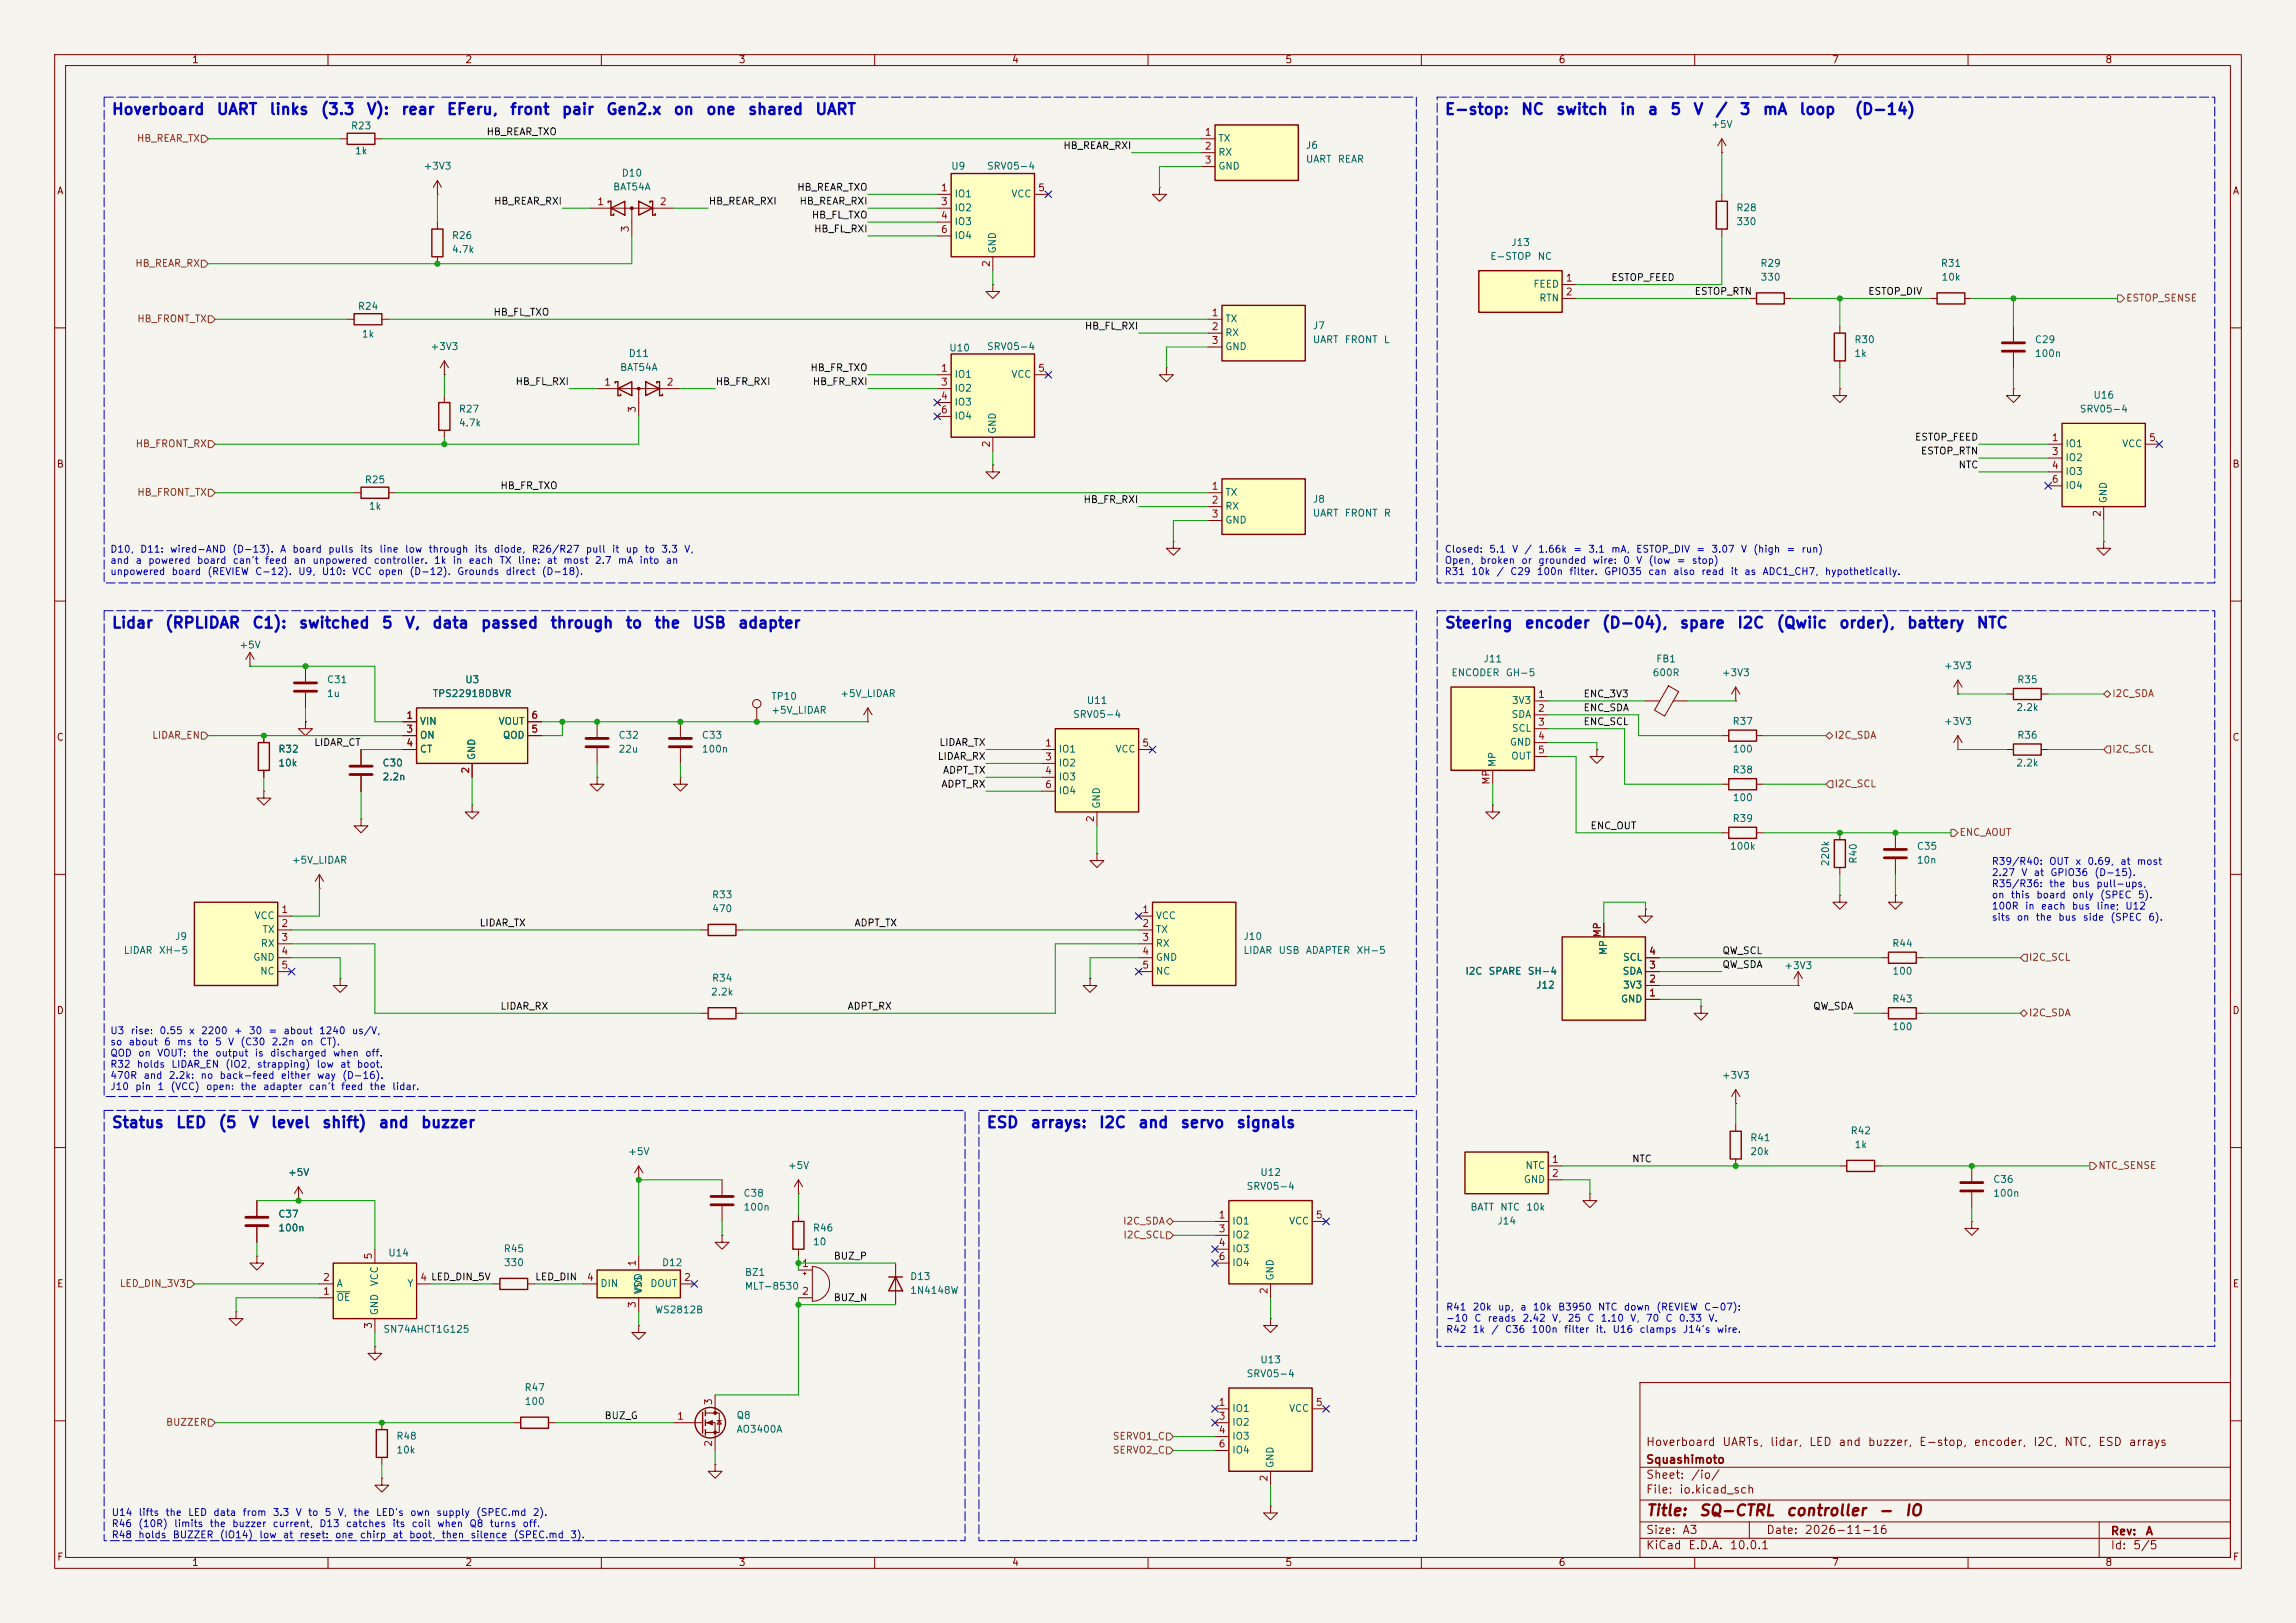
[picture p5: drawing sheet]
<svg xmlns="http://www.w3.org/2000/svg" width="420mm" height="297mm" viewBox="0 0 420 297" stroke-linecap="round" stroke-linejoin="round" font-family="sans-serif">
<defs><g id="words">
<g font-size="2" fill="#0000c2">
<text x="20.3" y="21.5">Hoverboard</text>
<text x="39.5" y="21.5">UART</text>
<text x="49.2" y="21.5">links</text>
<text x="58.5" y="21.5">(3.3</text>
<text x="66.9" y="21.5">V):</text>
<text x="73.3" y="21.5">rear</text>
<text x="81.6" y="21.5">EFeru,</text>
<text x="93.2" y="21.5">front</text>
<text x="102.6" y="21.5">pair</text>
<text x="110.8" y="21.5">Gen2.x</text>
<text x="123.1" y="21.5">on</text>
<text x="129" y="21.5">one</text>
<text x="136.7" y="21.5">shared</text>
<text x="149" y="21.5">UART</text>
<text x="264.2" y="21.5">E-stop:</text>
<text x="278.1" y="21.5">NC</text>
<text x="284.5" y="21.5">switch</text>
<text x="296.2" y="21.5">in</text>
<text x="301.3" y="21.5">a</text>
<text x="305.4" y="21.5">5</text>
<text x="309.6" y="21.5">V</text>
<text x="313.7" y="21.5">/</text>
<text x="318.1" y="21.5">3</text>
<text x="322.3" y="21.5">mA</text>
<text x="329" y="21.5">loop</text>
<text x="339.1" y="21.5">(D-14)</text>
<text x="20.3" y="115.5">Lidar</text>
<text x="30.1" y="115.5">(RPLIDAR</text>
<text x="46" y="115.5">C1):</text>
<text x="54.5" y="115.5">switched</text>
<text x="69.7" y="115.5">5</text>
<text x="73.9" y="115.5">V,</text>
<text x="78.9" y="115.5">data</text>
<text x="87.8" y="115.5">passed</text>
<text x="100.5" y="115.5">through</text>
<text x="114.3" y="115.5">to</text>
<text x="119.6" y="115.5">the</text>
<text x="126.5" y="115.5">USB</text>
<text x="134.9" y="115.5">adapter</text>
<text x="264.2" y="115.5">Steering</text>
<text x="278.8" y="115.5">encoder</text>
<text x="292.9" y="115.5">(D-04),</text>
<text x="307.1" y="115.5">spare</text>
<text x="317.6" y="115.5">I2C</text>
<text x="324.8" y="115.5">(Qwiic</text>
<text x="336.3" y="115.5">order),</text>
<text x="348.7" y="115.5">battery</text>
<text x="361.4" y="115.5">NTC</text>
<text x="20.3" y="206.9">Status</text>
<text x="32.1" y="206.9">LED</text>
<text x="39.8" y="206.9">(5</text>
<text x="45.4" y="206.9">V</text>
<text x="49.4" y="206.9">level</text>
<text x="58.8" y="206.9">shift)</text>
<text x="69.1" y="206.9">and</text>
<text x="76.9" y="206.9">buzzer</text>
<text x="180.3" y="206.9">ESD</text>
<text x="188.4" y="206.9">arrays:</text>
<text x="200.9" y="206.9">I2C</text>
<text x="208.1" y="206.9">and</text>
<text x="215.8" y="206.9">servo</text>
<text x="226.1" y="206.9">signals</text>
</g>
<g font-size="2" fill="#840000">
<text x="301" y="277.9">Title:</text>
<text x="310.6" y="277.9">SQ-CTRL</text>
<text x="326.6" y="277.9">controller</text>
<text x="343.5" y="277.9">-</text>
<text x="348.3" y="277.9">IO</text>
</g>
<g font-size="1.5" fill="#840000">
<text x="301" y="268.2">Squashimoto</text>
<text x="301" y="265">Hoverboard</text>
<text x="314.9" y="265">UARTs,</text>
<text x="323.7" y="265">lidar,</text>
<text x="330.8" y="265">LED</text>
<text x="336.2" y="265">and</text>
<text x="341.6" y="265">buzzer,</text>
<text x="350.9" y="265">E-stop,</text>
<text x="360.9" y="265">encoder,</text>
<text x="371.8" y="265">I2C,</text>
<text x="377.5" y="265">NTC,</text>
<text x="383.7" y="265">ESD</text>
<text x="389.3" y="265">arrays</text>
<text x="301" y="273.7">File:</text>
<text x="301" y="271">Sheet:</text>
<text x="307.1" y="273.7">io.kicad_sch</text>
<text x="309.2" y="271">/io/</text>
<text x="301" y="281.1">Size:</text>
<text x="307.6" y="281.1">A3</text>
<text x="323" y="281.1">Date:</text>
<text x="330" y="281.1">2026-11-16</text>
<text x="386" y="281.3">Rev:</text>
<text x="392.4" y="281.3">A</text>
<text x="301" y="283.9">KiCad</text>
<text x="308.7" y="283.9">E.D.A.</text>
<text x="316.3" y="283.9">10.0.1</text>
<text x="386" y="283.9">Id:</text>
<text x="390.1" y="283.9">5/5</text>
</g>
<g font-size="1.3" fill="#840000">
<text x="35" y="11.9">1</text>
<text x="85" y="11.9">2</text>
<text x="135" y="11.9">3</text>
<text x="185" y="11.9">4</text>
<text x="235" y="11.9">5</text>
<text x="285" y="11.9">6</text>
<text x="335" y="11.9">7</text>
<text x="385" y="11.9">8</text>
<text x="10.3" y="35.9">A</text>
<text x="408.3" y="35.9">A</text>
<text x="10.3" y="85.9">B</text>
<text x="408.2" y="85.9">B</text>
<text x="10.3" y="135.9">C</text>
<text x="408.2" y="135.9">C</text>
<text x="10.3" y="185.9">D</text>
<text x="408.2" y="185.9">D</text>
<text x="10.3" y="235.9">E</text>
<text x="408.3" y="235.9">E</text>
<text x="10.3" y="285.9">F</text>
<text x="35" y="286.9">1</text>
<text x="85" y="286.9">2</text>
<text x="135" y="286.9">3</text>
<text x="185" y="286.9">4</text>
<text x="235" y="286.9">5</text>
<text x="285" y="286.9">6</text>
<text x="335" y="286.9">7</text>
<text x="385" y="286.9">8</text>
<text x="408.3" y="285.9">F</text>
</g>
<g font-size="1.3" fill="#006464">
<text x="64.1" y="24">R23</text>
<text x="312.9" y="23.7">+5V</text>
<text x="64.8" y="28.5">1k</text>
<text x="222.8" y="26.3">TX</text>
<text x="222.8" y="28.8">RX</text>
<text x="238.8" y="27.5">J6</text>
<text x="77.4" y="31.3">+3V3</text>
<text x="112.1" y="35.2">BAT54A</text>
<text x="113.6" y="32.6">D10</text>
<text x="173.9" y="31.3">U9</text>
<text x="180.4" y="31.3">SRV05-4</text>
<text x="222.8" y="31.3">GND</text>
<text x="238.8" y="30.1">UART</text>
<text x="244.6" y="30.1">REAR</text>
<text x="174.5" y="36.4">IO1</text>
<text x="174.5" y="39">IO2</text>
<text x="174.5" y="41.5">IO3</text>
<text x="184.9" y="36.4">VCC</text>
<text x="317.5" y="41.5">330</text>
<text x="317.5" y="39">R28</text>
<text x="82.6" y="46.6">4.7k</text>
<text x="82.6" y="44">R26</text>
<text x="174.5" y="44">IO4</text>
<text x="182.5" y="46.5" transform="rotate(-90 182.5 46.5)">GND</text>
<text x="272.5" y="47.9">E-STOP</text>
<text x="276.3" y="45.3">J13</text>
<text x="281.2" y="47.9">NC</text>
<text x="280.4" y="52.9">FEED</text>
<text x="321.9" y="49.1">R29</text>
<text x="321.9" y="51.7">330</text>
<text x="354.9" y="49.1">R31</text>
<text x="355" y="51.7">10k</text>
<text x="65.4" y="57">R24</text>
<text x="224" y="59.3">TX</text>
<text x="281.5" y="55.5">RTN</text>
<text x="66.1" y="62.1">1k</text>
<text x="78.6" y="64.4">+3V3</text>
<text x="114.9" y="65.6">D11</text>
<text x="173.5" y="64.6">U10</text>
<text x="180.4" y="64.4">SRV05-4</text>
<text x="224" y="61.8">RX</text>
<text x="224" y="64.4">GND</text>
<text x="240" y="60.6">J7</text>
<text x="240" y="63.1">UART</text>
<text x="245.9" y="63.1">FRONT</text>
<text x="253" y="63.1">L</text>
<text x="339.1" y="63.1">R30</text>
<text x="339.1" y="65.6">1k</text>
<text x="372.1" y="65.6">100n</text>
<text x="372.1" y="63.1">C29</text>
<text x="113.3" y="68.2">BAT54A</text>
<text x="174.5" y="69.4">IO1</text>
<text x="174.5" y="72">IO2</text>
<text x="184.9" y="69.4">VCC</text>
<text x="83.8" y="75.8">R27</text>
<text x="174.5" y="74.5">IO3</text>
<text x="174.5" y="77.1">IO4</text>
<text x="380.3" y="75.8">SRV05-4</text>
<text x="382.8" y="73.3">U16</text>
<text x="83.8" y="78.3">4.7k</text>
<text x="182.5" y="79.5" transform="rotate(-90 182.5 79.5)">GND</text>
<text x="377.7" y="82.1">IO1</text>
<text x="388.1" y="82.1">VCC</text>
<text x="66.6" y="88.7">R25</text>
<text x="377.7" y="84.7">IO2</text>
<text x="377.7" y="87.2">IO3</text>
<text x="377.7" y="89.8">IO4</text>
<text x="67.4" y="93.6">1k</text>
<text x="224" y="91">TX</text>
<text x="224" y="93.6">RX</text>
<text x="240" y="92.3">J8</text>
<text x="240" y="94.8">UART</text>
<text x="245.9" y="94.8">FRONT</text>
<text x="253" y="94.8">R</text>
<text x="385.7" y="92.2" transform="rotate(-90 385.7 92.2)">GND</text>
<text x="224" y="96.1">GND</text>
<text x="43.7" y="119">+5V</text>
<text x="59.7" y="125.3">C31</text>
<text x="85" y="125.3">U3</text>
<text x="265.4" y="124.1">ENCODER</text>
<text x="271.3" y="121.5">J11</text>
<text x="275.3" y="124.1">GH-5</text>
<text x="302.2" y="124.1">600R</text>
<text x="302.9" y="121.5">FB1</text>
<text x="314.9" y="124.1">+3V3</text>
<text x="355.5" y="122.8">+3V3</text>
<text x="368.9" y="125.3">R35</text>
<text x="59.7" y="127.9">1u</text>
<text x="79.1" y="127.9">TPS22918DBVR</text>
<text x="141" y="128.4">TP10</text>
<text x="141" y="130.9">+5V_LIDAR</text>
<text x="153.6" y="127.9">+5V_LIDAR</text>
<text x="196.2" y="131.7">SRV05-4</text>
<text x="198.7" y="129.1">U11</text>
<text x="276.4" y="131.7">SDA</text>
<text x="276.5" y="129.1">3V3</text>
<text x="368.7" y="130.4">2.2k</text>
<text x="76.7" y="132.9">VIN</text>
<text x="76.7" y="135.5">ON</text>
<text x="91.1" y="132.9">VOUT</text>
<text x="91.9" y="135.5">QOD</text>
<text x="113" y="135.5">C32</text>
<text x="128.3" y="135.5">C33</text>
<text x="276.1" y="136.8">GND</text>
<text x="276.5" y="134.2">SCL</text>
<text x="316.8" y="132.9">R37</text>
<text x="355.5" y="132.9">+3V3</text>
<text x="368.9" y="135.5">R36</text>
<text x="50.8" y="140.6">10k</text>
<text x="50.8" y="138">R32</text>
<text x="69.9" y="140.6">C30</text>
<text x="69.9" y="143.1">2.2n</text>
<text x="76.7" y="138">CT</text>
<text x="87.2" y="139.2" transform="rotate(-90 87.2 139.2)">GND</text>
<text x="113" y="138">22u</text>
<text x="128.3" y="138">100n</text>
<text x="193.5" y="138">IO1</text>
<text x="193.5" y="140.6">IO2</text>
<text x="193.5" y="143.1">IO3</text>
<text x="203.9" y="138">VCC</text>
<text x="273.9" y="140.5" transform="rotate(-90 273.9 140.5)">MP</text>
<text x="276.3" y="139.3">OUT</text>
<text x="316.8" y="141.8">R38</text>
<text x="316.9" y="138">100</text>
<text x="368.7" y="140.6">2.2k</text>
<text x="193.5" y="145.6">IO4</text>
<text x="201.5" y="148.1" transform="rotate(-90 201.5 148.1)">GND</text>
<text x="316.9" y="146.9">100</text>
<text x="316.3" y="155.8">100k</text>
<text x="316.8" y="150.7">R39</text>
<text x="350.5" y="155.8">C35</text>
<text x="53.3" y="158.3">+5V_LIDAR</text>
<text x="334.9" y="158.6" transform="rotate(-90 334.9 158.6)">220k</text>
<text x="340" y="158.2" transform="rotate(-90 340 158.2)">R40</text>
<text x="350.5" y="158.3">10n</text>
<text x="130.1" y="164.7">R33</text>
<text x="130.2" y="167.2">470</text>
<text x="31.9" y="172.3">J9</text>
<text x="46.5" y="168.5">VCC</text>
<text x="47.6" y="173.6">RX</text>
<text x="47.9" y="171">TX</text>
<text x="211.3" y="168.5">VCC</text>
<text x="211.3" y="171">TX</text>
<text x="211.3" y="173.6">RX</text>
<text x="227.3" y="172.3">J10</text>
<text x="346" y="173.6">R44</text>
<text x="22.5" y="174.9">LIDAR</text>
<text x="29" y="174.9">XH-5</text>
<text x="46.2" y="176.1">GND</text>
<text x="47.5" y="178.7">NC</text>
<text x="130.1" y="179.9">R34</text>
<text x="211.3" y="176.1">GND</text>
<text x="211.3" y="178.7">NC</text>
<text x="227.3" y="174.9">LIDAR</text>
<text x="233.8" y="174.9">USB</text>
<text x="238.8" y="174.9">ADAPTER</text>
<text x="248" y="174.9">XH-5</text>
<text x="267.9" y="178.7">I2C</text>
<text x="272.2" y="178.7">SPARE</text>
<text x="279.4" y="178.7">SH-4</text>
<text x="294.2" y="174.9" transform="rotate(-90 294.2 174.9)">MP</text>
<text x="296.7" y="178.7">SDA</text>
<text x="296.8" y="176.1">SCL</text>
<text x="326.3" y="177.6">+3V3</text>
<text x="346.1" y="178.7">100</text>
<text x="130" y="182.5">2.2k</text>
<text x="280.9" y="181.2">J12</text>
<text x="296.4" y="183.7">GND</text>
<text x="296.8" y="181.2">3V3</text>
<text x="346" y="183.7">R43</text>
<text x="346.1" y="188.8">100</text>
<text x="314.9" y="197.7">+3V3</text>
<text x="320" y="209.1">R41</text>
<text x="338.4" y="207.9">R42</text>
<text x="52.6" y="215.5">+5V</text>
<text x="114.8" y="211.7">+5V</text>
<text x="144" y="214.2">+5V</text>
<text x="230.4" y="215.5">U12</text>
<text x="278.9" y="214.2">NTC</text>
<text x="320" y="211.7">20k</text>
<text x="339.1" y="210.4">1k</text>
<text x="135.9" y="221.8">100n</text>
<text x="135.9" y="219.3">C38</text>
<text x="227.9" y="218">SRV05-4</text>
<text x="268.9" y="221.8">BATT</text>
<text x="274.3" y="221.8">NTC</text>
<text x="278.6" y="216.8">GND</text>
<text x="279.1" y="221.8">10k</text>
<text x="364.5" y="219.3">100n</text>
<text x="364.5" y="216.8">C36</text>
<text x="50.8" y="225.7">100n</text>
<text x="50.8" y="223.1">C37</text>
<text x="148.6" y="225.7">R46</text>
<text x="225.3" y="224.4">IO1</text>
<text x="225.3" y="226.9">IO2</text>
<text x="235.7" y="224.4">VCC</text>
<text x="273.8" y="224.4">J14</text>
<text x="70.9" y="230.2">U14</text>
<text x="92" y="229.5">R45</text>
<text x="92.1" y="232">330</text>
<text x="121" y="232">D12</text>
<text x="136.2" y="233.8">BZ1</text>
<text x="148.6" y="228.2">10</text>
<text x="225.3" y="229.5">IO3</text>
<text x="225.3" y="232">IO4</text>
<text x="61.5" y="238.4">OE</text>
<text x="61.5" y="235.8">A</text>
<text x="69.4" y="235.5" transform="rotate(-90 69.4 235.5)">VCC</text>
<text x="74.4" y="235.8">Y</text>
<text x="109.7" y="235.8">DIN</text>
<text x="117.7" y="237" transform="rotate(-90 117.7 237)">VSS</text>
<text x="117.7" y="236.7" transform="rotate(-90 117.7 236.7)">VDD</text>
<text x="118.9" y="235.8">DOUT</text>
<text x="136.2" y="236.3">MLT-8530</text>
<text x="166.4" y="234.5">D13</text>
<text x="166.4" y="237.1">1N4148W</text>
<text x="233.3" y="234.4" transform="rotate(-90 233.3 234.4)">GND</text>
<text x="69.4" y="240.8" transform="rotate(-90 69.4 240.8)">GND</text>
<text x="70" y="244.2">SN74AHCT1G125</text>
<text x="119.7" y="240.6">WS2812B</text>
<text x="230.4" y="249.8">U13</text>
<text x="95.8" y="254.9">R47</text>
<text x="95.9" y="257.4">100</text>
<text x="227.9" y="252.3">SRV05-4</text>
<text x="72.4" y="263.8">R48</text>
<text x="134.6" y="262.5">AO3400A</text>
<text x="134.6" y="259.9">Q8</text>
<text x="225.3" y="258.7">IO1</text>
<text x="225.3" y="261.2">IO2</text>
<text x="225.3" y="263.8">IO3</text>
<text x="235.7" y="258.7">VCC</text>
<text x="72.4" y="266.3">10k</text>
<text x="225.3" y="266.3">IO4</text>
<text x="233.3" y="268.7" transform="rotate(-90 233.3 268.7)">GND</text>
</g>
<g font-size="1.3" fill="#725600">
<text x="24.9" y="26.3">HB_REAR_TX</text>
<text x="24.6" y="49.1">HB_REAR_RX</text>
<text x="25" y="59.3">HB_FRONT_TX</text>
<text x="388.8" y="55.5">ESTOP_SENSE</text>
<text x="24.7" y="82.1">HB_FRONT_RX</text>
<text x="25" y="91">HB_FRONT_TX</text>
<text x="386.3" y="127.9">I2C_SDA</text>
<text x="27.7" y="135.5">LIDAR_EN</text>
<text x="335.5" y="135.5">I2C_SDA</text>
<text x="386.3" y="138">I2C_SCL</text>
<text x="335.5" y="144.4">I2C_SCL</text>
<text x="358.3" y="153.3">ENC_AOUT</text>
<text x="371" y="176.1">I2C_SCL</text>
<text x="371" y="186.3">I2C_SDA</text>
<text x="383.7" y="214.2">NTC_SENSE</text>
<text x="205.3" y="224.4">I2C_SDA</text>
<text x="205.4" y="226.9">I2C_SCL</text>
<text x="21.8" y="235.8">LED_DIN_3V3</text>
<text x="30.3" y="261.2">BUZZER</text>
<text x="203.5" y="263.8">SERVO1_C</text>
<text x="203.5" y="266.3">SERVO2_C</text>
</g>
<g font-size="1.3" fill="#0f0f0f">
<text x="88.9" y="25.1">HB_REAR_TXO</text>
<text x="194.4" y="27.6">HB_REAR_RXI</text>
<text x="145.7" y="35.2">HB_REAR_TXO</text>
<text x="90.3" y="37.8">HB_REAR_RXI</text>
<text x="129.5" y="37.8">HB_REAR_RXI</text>
<text x="146.1" y="37.8">HB_REAR_RXI</text>
<text x="148.4" y="40.3">HB_FL_TXO</text>
<text x="148.8" y="42.8">HB_FL_RXI</text>
<text x="294.6" y="51.7">ESTOP_FEED</text>
<text x="90.2" y="58.1">HB_FL_TXO</text>
<text x="309.9" y="54.3">ESTOP_RTN</text>
<text x="341.6" y="54.3">ESTOP_DIV</text>
<text x="198.3" y="60.6">HB_FL_RXI</text>
<text x="94.2" y="70.8">HB_FL_RXI</text>
<text x="130.8" y="70.8">HB_FR_RXI</text>
<text x="148.1" y="68.2">HB_FR_TXO</text>
<text x="148.6" y="70.8">HB_FR_RXI</text>
<text x="350.2" y="80.9">ESTOP_FEED</text>
<text x="351.3" y="83.5">ESTOP_RTN</text>
<text x="91.4" y="89.8">HB_FR_TXO</text>
<text x="358.2" y="86">NTC</text>
<text x="198.1" y="92.4">HB_FR_RXI</text>
<text x="289.6" y="127.9">ENC_3V3</text>
<text x="289.6" y="130.5">ENC_SDA</text>
<text x="57.4" y="136.8">LIDAR_CT</text>
<text x="171.7" y="136.8">LIDAR_TX</text>
<text x="289.6" y="133">ENC_SCL</text>
<text x="171.4" y="139.4">LIDAR_RX</text>
<text x="172.4" y="141.9">ADPT_TX</text>
<text x="172.1" y="144.4">ADPT_RX</text>
<text x="290.8" y="152.1">ENC_OUT</text>
<text x="87.6" y="169.8">LIDAR_TX</text>
<text x="156.2" y="169.8">ADPT_TX</text>
<text x="315" y="177.5">QW_SDA</text>
<text x="315" y="174.9">QW_SCL</text>
<text x="91.4" y="185.1">LIDAR_RX</text>
<text x="154.9" y="185.1">ADPT_RX</text>
<text x="331.6" y="185.1">QW_SDA</text>
<text x="298.4" y="213">NTC</text>
<text x="152.4" y="230.8">BUZ_P</text>
<text x="97.8" y="234.6">LED_DIN</text>
<text x="152.4" y="238.4">BUZ_N</text>
<text x="110.5" y="260">BUZ_G</text>
</g>
<g font-size="1.3" fill="#a90000">
<text x="220.3" y="25.1">1</text>
<text x="220.3" y="27.7">2</text>
<text x="172" y="35.3">1</text>
<text x="189.8" y="35.3">5</text>
<text x="220.3" y="30.2">3</text>
<text x="109.1" y="37.8">1</text>
<text x="120.6" y="37.8">2</text>
<text x="172" y="37.8">3</text>
<text x="172" y="40.4">4</text>
<text x="115.3" y="42.6" transform="rotate(-90 115.3 42.6)">3</text>
<text x="172" y="42.9">6</text>
<text x="181.4" y="49" transform="rotate(-90 181.4 49)">2</text>
<text x="286.3" y="51.8">1</text>
<text x="221.5" y="58.2">1</text>
<text x="286.3" y="54.4">2</text>
<text x="221.5" y="60.7">2</text>
<text x="221.5" y="63.2">3</text>
<text x="110.4" y="70.9">1</text>
<text x="121.8" y="70.9">2</text>
<text x="172" y="68.3">1</text>
<text x="172" y="70.9">3</text>
<text x="189.8" y="68.3">5</text>
<text x="116.6" y="75.6" transform="rotate(-90 116.6 75.6)">3</text>
<text x="172" y="73.4">4</text>
<text x="172" y="75.9">6</text>
<text x="181.4" y="82" transform="rotate(-90 181.4 82)">2</text>
<text x="375.2" y="81">1</text>
<text x="375.2" y="83.6">3</text>
<text x="393" y="81">5</text>
<text x="221.5" y="89.9">1</text>
<text x="375.2" y="86.1">4</text>
<text x="375.2" y="88.6">6</text>
<text x="221.5" y="92.5">2</text>
<text x="221.5" y="95">3</text>
<text x="384.6" y="94.7" transform="rotate(-90 384.6 94.7)">2</text>
<text x="74.2" y="131.8">1</text>
<text x="97.1" y="131.8">6</text>
<text x="281.2" y="128">1</text>
<text x="281.2" y="130.6">2</text>
<text x="74.2" y="134.4">3</text>
<text x="74.2" y="136.9">4</text>
<text x="97.1" y="134.4">5</text>
<text x="191.1" y="136.9">1</text>
<text x="208.8" y="136.9">5</text>
<text x="281.2" y="133.1">3</text>
<text x="281.2" y="135.6">4</text>
<text x="86.1" y="141.7" transform="rotate(-90 86.1 141.7)">2</text>
<text x="191.1" y="139.4">3</text>
<text x="191.1" y="142">4</text>
<text x="272.8" y="143.7" transform="rotate(-90 272.8 143.7)">MP</text>
<text x="281.2" y="138.2">5</text>
<text x="191.1" y="144.5">6</text>
<text x="200.4" y="150.6" transform="rotate(-90 200.4 150.6)">2</text>
<text x="51.4" y="167.4">1</text>
<text x="208.8" y="167.4">1</text>
<text x="51.4" y="169.9">2</text>
<text x="51.4" y="172.5">3</text>
<text x="208.8" y="169.9">2</text>
<text x="208.8" y="172.5">3</text>
<text x="293.1" y="171.6" transform="rotate(-90 293.1 171.6)">MP</text>
<text x="51.4" y="175">4</text>
<text x="51.4" y="177.5">5</text>
<text x="208.8" y="175">4</text>
<text x="208.8" y="177.5">5</text>
<text x="301.6" y="177.5">3</text>
<text x="301.6" y="175">4</text>
<text x="301.6" y="182.6">1</text>
<text x="301.6" y="180.1">2</text>
<text x="283.8" y="213.1">1</text>
<text x="283.8" y="215.6">2</text>
<text x="222.8" y="223.3">1</text>
<text x="222.8" y="225.8">3</text>
<text x="240.6" y="223.3">5</text>
<text x="68.3" y="230.6" transform="rotate(-90 68.3 230.6)">5</text>
<text x="116.6" y="231.8" transform="rotate(-90 116.6 231.8)">1</text>
<text x="146.6" y="232.2">1</text>
<text x="222.8" y="228.3">4</text>
<text x="222.8" y="230.9">6</text>
<text x="59" y="237.2">1</text>
<text x="59" y="234.7">2</text>
<text x="76.8" y="234.7">4 LED_DIN_5V</text>
<text x="107.2" y="234.7">4</text>
<text x="116.6" y="239.5" transform="rotate(-90 116.6 239.5)">3</text>
<text x="125" y="234.7">2</text>
<text x="146.6" y="237.2">2</text>
<text x="232.2" y="236.9" transform="rotate(-90 232.2 236.9)">2</text>
<text x="68.3" y="243.3" transform="rotate(-90 68.3 243.3)">3</text>
<text x="130.6" y="257.2" transform="rotate(-90 130.6 257.2)">3</text>
<text x="222.8" y="257.6">1</text>
<text x="240.6" y="257.6">5</text>
<text x="123.8" y="260.1">1</text>
<text x="222.8" y="260.1">3</text>
<text x="222.8" y="262.6">4</text>
<text x="130.6" y="264.9" transform="rotate(-90 130.6 264.9)">2</text>
<text x="222.8" y="265.2">6</text>
<text x="232.2" y="271.2" transform="rotate(-90 232.2 271.2)">2</text>
</g>
<g font-size="1.3" fill="#0000c2">
<text x="20.1" y="101.4">D10,</text>
<text x="25.5" y="101.4">D11:</text>
<text x="31" y="101.4">wired-AND</text>
<text x="42.4" y="101.4">(D-13).</text>
<text x="51.1" y="101.4">A</text>
<text x="53.4" y="101.4">board</text>
<text x="59.9" y="101.4">pulls</text>
<text x="65.8" y="101.4">its</text>
<text x="69.3" y="101.4">line</text>
<text x="74" y="101.4">low</text>
<text x="78.3" y="101.4">through</text>
<text x="86.7" y="101.4">its</text>
<text x="90.2" y="101.4">diode,</text>
<text x="97.2" y="101.4">R26/R27</text>
<text x="107" y="101.4">pull</text>
<text x="111.8" y="101.4">it</text>
<text x="114.3" y="101.4">up</text>
<text x="117.8" y="101.4">to</text>
<text x="120.8" y="101.4">3.3</text>
<text x="125" y="101.4">V,</text>
<text x="264.2" y="101.4">Closed:</text>
<text x="272.3" y="101.4">5.1</text>
<text x="276.5" y="101.4">V</text>
<text x="278.7" y="101.4">/</text>
<text x="281.2" y="101.4">1.66k</text>
<text x="287.7" y="101.4">=</text>
<text x="290.4" y="101.4">3.1</text>
<text x="294.6" y="101.4">mA,</text>
<text x="299.2" y="101.4">ESTOP_DIV</text>
<text x="310.2" y="101.4">=</text>
<text x="312.9" y="101.4">3.07</text>
<text x="318.3" y="101.4">V</text>
<text x="320.6" y="101.4">(high</text>
<text x="326.7" y="101.4">=</text>
<text x="329.4" y="101.4">run)</text>
<text x="20.1" y="103.5">and</text>
<text x="20.1" y="105.5">unpowered</text>
<text x="24.7" y="103.5">a</text>
<text x="27" y="103.5">powered</text>
<text x="31.3" y="105.5">board</text>
<text x="35.9" y="103.5">board</text>
<text x="37.8" y="105.5">(REVIEW</text>
<text x="42.5" y="103.5">can't</text>
<text x="46.6" y="105.5">C-12).</text>
<text x="48.4" y="103.5">feed</text>
<text x="53.6" y="103.5">an</text>
<text x="54.4" y="105.5">U9,</text>
<text x="57" y="103.5">unpowered</text>
<text x="58.8" y="105.5">U10:</text>
<text x="64.3" y="105.5">VCC</text>
<text x="68.3" y="103.5">controller.</text>
<text x="69.1" y="105.5">open</text>
<text x="74.8" y="105.5">(D-12).</text>
<text x="79.3" y="103.5">1k</text>
<text x="82.7" y="103.5">in</text>
<text x="83.5" y="105.5">Grounds</text>
<text x="85.6" y="103.5">each</text>
<text x="91.3" y="103.5">TX</text>
<text x="92.4" y="105.5">direct</text>
<text x="94.6" y="103.5">line:</text>
<text x="99" y="105.5">(D-18).</text>
<text x="99.9" y="103.5">at</text>
<text x="102.9" y="103.5">most</text>
<text x="108.7" y="103.5">2.7</text>
<text x="112.9" y="103.5">mA</text>
<text x="116.9" y="103.5">into</text>
<text x="121.7" y="103.5">an</text>
<text x="264.2" y="103.5">Open,</text>
<text x="264.2" y="105.5">R31</text>
<text x="269" y="105.5">10k</text>
<text x="270.7" y="103.5">broken</text>
<text x="273.6" y="105.5">/</text>
<text x="276.1" y="105.5">C29</text>
<text x="278.2" y="103.5">or</text>
<text x="281" y="105.5">100n</text>
<text x="281.3" y="103.5">grounded</text>
<text x="286.9" y="105.5">filter.</text>
<text x="291.2" y="103.5">wire:</text>
<text x="293.3" y="105.5">GPIO35</text>
<text x="296.8" y="103.5">0</text>
<text x="299.2" y="103.5">V</text>
<text x="301.4" y="105.5">can</text>
<text x="301.4" y="103.5">(low</text>
<text x="305.9" y="105.5">also</text>
<text x="306.6" y="103.5">=</text>
<text x="309.3" y="103.5">stop)</text>
<text x="311.1" y="105.5">read</text>
<text x="316.4" y="105.5">it</text>
<text x="318.9" y="105.5">as</text>
<text x="322.3" y="105.5">ADC1_CH7,</text>
<text x="333.7" y="105.5">hypothetically.</text>
<text x="364.2" y="158.6">R39/R40:</text>
<text x="364.2" y="160.6">2.27</text>
<text x="369.6" y="160.6">V</text>
<text x="371.9" y="160.6">at</text>
<text x="374.7" y="158.6">OUT</text>
<text x="374.9" y="160.6">GPIO36</text>
<text x="379.5" y="158.6">x</text>
<text x="381.7" y="158.6">0.69,</text>
<text x="383" y="160.6">(D-15).</text>
<text x="387.7" y="158.6">at</text>
<text x="390.8" y="158.6">most</text>
<text x="364.2" y="162.7">R35/R36:</text>
<text x="364.2" y="164.7">on</text>
<text x="364.2" y="166.7">100R</text>
<text x="367.7" y="164.7">this</text>
<text x="370.3" y="166.7">in</text>
<text x="372.4" y="164.7">board</text>
<text x="373.2" y="166.7">each</text>
<text x="374.7" y="162.7">the</text>
<text x="378.9" y="162.7">bus</text>
<text x="378.9" y="166.7">bus</text>
<text x="378.9" y="164.7">only</text>
<text x="383.4" y="162.7">pull-ups,</text>
<text x="383.4" y="166.7">line;</text>
<text x="384" y="164.7">(SPEC</text>
<text x="388.7" y="166.7">U12</text>
<text x="391" y="164.7">5).</text>
<text x="364.2" y="168.8">sits</text>
<text x="368.8" y="168.8">on</text>
<text x="372.3" y="168.8">the</text>
<text x="376.4" y="168.8">bus</text>
<text x="380.9" y="168.8">side</text>
<text x="385.9" y="168.8">(SPEC</text>
<text x="392.9" y="168.8">6).</text>
<text x="20.1" y="189.6">U3</text>
<text x="20.1" y="191.6">so</text>
<text x="23.4" y="191.6">about</text>
<text x="23.8" y="189.6">rise:</text>
<text x="29.1" y="189.6">0.55</text>
<text x="29.9" y="191.6">6</text>
<text x="32.3" y="191.6">ms</text>
<text x="34.5" y="189.6">x</text>
<text x="36.2" y="191.6">to</text>
<text x="36.7" y="189.6">2200</text>
<text x="39.2" y="191.6">5</text>
<text x="41.6" y="191.6">V</text>
<text x="42.7" y="189.6">+</text>
<text x="43.9" y="191.6">(C30</text>
<text x="45.4" y="189.6">30</text>
<text x="49" y="189.6">=</text>
<text x="49.6" y="191.6">2.2n</text>
<text x="51.7" y="189.6">about</text>
<text x="54.9" y="191.6">on</text>
<text x="58.2" y="189.6">1240</text>
<text x="58.4" y="191.6">CT).</text>
<text x="64.2" y="189.6">us/V,</text>
<text x="20.1" y="193.6">QOD</text>
<text x="20.1" y="195.7">R32</text>
<text x="20.1" y="197.7">470R</text>
<text x="24.9" y="195.7">holds</text>
<text x="25.2" y="193.6">on</text>
<text x="26.1" y="197.7">and</text>
<text x="28.6" y="193.6">VOUT:</text>
<text x="30.8" y="197.7">2.2k:</text>
<text x="31.2" y="195.7">LIDAR_EN</text>
<text x="35.1" y="193.6">the</text>
<text x="36.6" y="197.7">no</text>
<text x="39.3" y="193.6">output</text>
<text x="40" y="197.7">back-feed</text>
<text x="41.1" y="195.7">(IO2,</text>
<text x="46.5" y="193.6">is</text>
<text x="46.9" y="195.7">strapping)</text>
<text x="49.3" y="193.6">discharged</text>
<text x="51.3" y="197.7">either</text>
<text x="57.8" y="195.7">low</text>
<text x="57.9" y="197.7">way</text>
<text x="60.8" y="193.6">when</text>
<text x="62.1" y="195.7">at</text>
<text x="62.5" y="197.7">(D-16).</text>
<text x="65.2" y="195.7">boot.</text>
<text x="66.7" y="193.6">off.</text>
<text x="20.1" y="199.8">J10</text>
<text x="24.6" y="199.8">pin</text>
<text x="28.7" y="199.8">1</text>
<text x="31.1" y="199.8">(VCC)</text>
<text x="37.6" y="199.8">open:</text>
<text x="43.9" y="199.8">the</text>
<text x="48" y="199.8">adapter</text>
<text x="56.4" y="199.8">can't</text>
<text x="62.3" y="199.8">feed</text>
<text x="67.5" y="199.8">the</text>
<text x="71.6" y="199.8">lidar.</text>
<text x="264.4" y="240.1">R41</text>
<text x="264.4" y="242.2">-10</text>
<text x="264.4" y="244.2">R42</text>
<text x="269.3" y="240.1">20k</text>
<text x="269.3" y="244.2">1k</text>
<text x="269.6" y="242.2">C</text>
<text x="272" y="242.2">reads</text>
<text x="272.7" y="244.2">/</text>
<text x="273.9" y="240.1">up,</text>
<text x="275.2" y="244.2">C36</text>
<text x="278" y="240.1">a</text>
<text x="278.4" y="242.2">2.42</text>
<text x="280" y="244.2">100n</text>
<text x="280.3" y="240.1">10k</text>
<text x="283.8" y="242.2">V,</text>
<text x="284.9" y="240.1">B3950</text>
<text x="286" y="244.2">filter</text>
<text x="286.7" y="242.2">25</text>
<text x="290.2" y="242.2">C</text>
<text x="291.8" y="244.2">it.</text>
<text x="292.2" y="240.1">NTC</text>
<text x="292.7" y="242.2">1.10</text>
<text x="294.9" y="244.2">U16</text>
<text x="296.9" y="240.1">down</text>
<text x="298.1" y="242.2">V,</text>
<text x="299.8" y="244.2">clamps</text>
<text x="301" y="242.2">70</text>
<text x="302.9" y="240.1">(REVIEW</text>
<text x="304.5" y="242.2">C</text>
<text x="307" y="242.2">0.33</text>
<text x="307.7" y="244.2">J14's</text>
<text x="311.6" y="240.1">C-07):</text>
<text x="312.4" y="242.2">V.</text>
<text x="313.9" y="244.2">wire.</text>
<text x="20.3" y="277.7">U14</text>
<text x="20.3" y="279.8">R46</text>
<text x="20.3" y="281.8">R48</text>
<text x="25.2" y="279.8">(10R)</text>
<text x="25.2" y="281.8">holds</text>
<text x="25.2" y="277.7">lifts</text>
<text x="30.2" y="277.7">the</text>
<text x="31.5" y="281.8">BUZZER</text>
<text x="31.7" y="279.8">limits</text>
<text x="34.3" y="277.7">LED</text>
<text x="38.2" y="279.8">the</text>
<text x="38.9" y="277.7">data</text>
<text x="40.1" y="281.8">(IO14)</text>
<text x="42.4" y="279.8">buzzer</text>
<text x="44.3" y="277.7">from</text>
<text x="47.3" y="281.8">low</text>
<text x="49.8" y="279.8">current,</text>
<text x="49.8" y="277.7">3.3</text>
<text x="51.6" y="281.8">at</text>
<text x="54" y="277.7">V</text>
<text x="54.7" y="281.8">reset:</text>
<text x="56.2" y="277.7">to</text>
<text x="58.3" y="279.8">D13</text>
<text x="59.3" y="277.7">5</text>
<text x="61.2" y="281.8">one</text>
<text x="61.7" y="277.7">V,</text>
<text x="63.2" y="279.8">catches</text>
<text x="64.5" y="277.7">the</text>
<text x="65.7" y="281.8">chirp</text>
<text x="68.7" y="277.7">LED's</text>
<text x="71.7" y="279.8">its</text>
<text x="71.7" y="281.8">at</text>
<text x="74.7" y="281.8">boot,</text>
<text x="74.9" y="277.7">own</text>
<text x="75.2" y="279.8">coil</text>
<text x="79.7" y="277.7">supply</text>
<text x="79.9" y="279.8">when</text>
<text x="80.7" y="281.8">then</text>
<text x="85.8" y="279.8">Q8</text>
<text x="86" y="281.8">silence</text>
<text x="87" y="277.7">(SPEC.md</text>
<text x="89.5" y="279.8">turns</text>
<text x="93.8" y="281.8">(SPEC.md</text>
<text x="95.5" y="279.8">off.</text>
<text x="97.4" y="277.7">2).</text>
<text x="104.2" y="281.8">3).</text>
</g>
</g></defs>
<path d="M0 0h420v297h-420z" fill="#f5f4ef" stroke="#f5f4ef" stroke-width=".18"/>
<g fill="none" stroke="#840000" stroke-width=".18">
<path d="M10 10h400v277h-400zM12 12h396v273h-396zM60 10v2M110 10v2M160 10v2M210 10v2M260 10v2M310 10v2M360 10v2M10 60h2M81.3 72.4v1.3M81.3 78.7v1.3"/>
<path d="M408 60h2M10 110h2M408 110h2M10 160h2M200.7 156.2v1.3h1.2l-1.2 1.3-1.3-1.3h1.3M200.7 156.2h.1M408 160h2M10 210h2M408 210h2M300 253h108v32h-108zM10 260h2M300 278.5h108"/>
<path d="M300 274.5h108M300 268.5h108M320 278.5v3M384 278.5v6.5M408 260h2M60 285v2M110 285v2M160 285v2M210 285v2M260 285v2M300 281.5h108M310 285v2"/>
<path d="M360 285v2"/>
</g>
<path d="M80.3 73.7h2v5h-2z" fill="none" stroke="#840000" stroke-width=".25"/>
<path d="M268 210.8h15.2v7.6h-15.2z" fill="#ffffc2"/>
<path d="M268 210.8h15.2v7.6h-15.2z" fill="none" stroke="#840000" stroke-width=".25"/>
<path d="M283.2 213.4h2.5M283.2 215.9h2.5" fill="none" stroke="#840000" stroke-width=".18"/>
<path d="M270.5 49.5h15.2v7.7h-15.2z" fill="#ffffc2"/>
<path d="M270.5 49.5h15.2v7.7h-15.2zM321.3 53.6h5.1v2h-5.1zM345.4 184.4h5.1v2h-5.1z" fill="none" stroke="#840000" stroke-width=".25"/>
<g fill="none" stroke="#840000" stroke-width=".18">
<path d="M80 35.6h.1M80 33l-.8 1.3M80 33l.8 1.3M80 33v2.6M315 27.9h.1M315 25.4l-.8 1.3M315 25.4l.7 1.3M315 25.4v2.5M285.7 52.1h2.6M285.7 54.6h2.6M320 54.6h1.3M326.4 54.6h1.3"/>
<path d="M62.2 179.1v1.2h1.3l-1.3 1.3-1.2-1.3h1.2M62.2 179.1h.1M344.2 185.4h1.2M350.5 185.4h1.3M360.7 213.4v2.8M360.7 218.2v2.8"/>
</g>
<path d="M358.6 216.4h4.1M358.6 217.9h4.1" fill="none" stroke="#840000" stroke-width=".51"/>
<path d="M35.6 165.1h15.2v15.2h-15.2z" fill="#ffffc2"/>
<g fill="none" stroke="#840000" stroke-width=".25">
<path d="M63.5 24.4h5.1v2h-5.1zM313.9 36.8h2.1v5.1h-2.1zM35.6 165.1h15.2v15.2h-15.2zM129.5 184.4h5.1v2h-5.1zM91.4 233.9h5.1v2.1h-5.1zM162.6 233.7h2.5M163.8 233.7l1.3 2.5h-2.5zM128.5 258.4v3.9M129 258.1v1M129 259.8v1.1M129 261.6v1"/>
<circle cx="129.9" cy="260.3" r="2.79"/>
</g>
<g fill="none" stroke="#840000" stroke-width=".18">
<path d="M62.2 25.4h1.3M68.6 25.4h1.2M315 35.6v1.2M315 41.9v1.3M214.6 99.1v1.2h1.3l-1.3 1.3-1.2-1.3h1.2M214.6 99.1h.1M384.8 99.1v1.2h1.3l-1.3 1.3-1.3-1.3h1.3M384.8 99.1h.1M66 149.9v1.2h1.3l-1.3 1.3-1.2-1.3h1.2M66 149.9h.1M86.4 147.3v1.3h1.2l-1.2 1.3-1.3-1.3h1.3M86.4 147.3h.1"/>
<path d="M346.7 152.4v2.8M346.7 157.2v2.8M50.8 167.6h2.5M50.8 170.2h2.5M50.8 172.7h2.5M50.8 175.3h2.5M50.8 177.8h2.5M346.7 163.8v1.3h1.3l-1.3 1.3-1.3-1.3h1.3M346.7 163.8h.1M128.3 185.4h1.2M134.6 185.4h1.3M47 219.7v2.8"/>
<path d="M54.6 219.7h.1M54.6 217.2l-.8 1.2M54.6 217.2l.8 1.2M54.6 217.2v2.5M116.8 215.9h.1M116.8 213.4l-.7 1.2M116.8 213.4l.8 1.2M116.8 213.4v2.5M146 218.4h.1M146 215.9l-.7 1.3M146 215.9l.8 1.3M146 215.9v2.5"/>
<path d="M47 224.5v2.8M90.2 234.9h1.2M96.5 234.9h1.3M132.1 226.1v1.2h1.2l-1.2 1.3-1.3-1.3h1.3M132.1 226.1h.1M163.8 231.1v7.7M129 258.6h2.6v3.5h-2.6M130.8 255.3v3.3M131.2 260h.8M131.6 260l.4 .6h-.8zM123.2 260.3h5.3M129 260.3h1.8v5.1"/>
<path d="M130.8 268v1.2h1.3l-1.3 1.3-1.3-1.3h1.3M130.8 268h.1"/>
</g>
<path d="M344.7 155.4h4M344.7 157h4M45 222.8h4M45 224.3h4" fill="none" stroke="#840000" stroke-width=".51"/>
<g fill="#840000" stroke="#840000" stroke-width=".18">
<path d="M129.3 260.3l1-.3v.7z"/>
<circle cx="130.8" cy="258.6" r=".25"/>
<circle cx="130.8" cy="262.1" r=".25"/>
</g>
<path d="M377.2 77.5h15.2v15.2h-15.2z" fill="#ffffc2"/>
<path d="M354.3 53.6h5.1v2h-5.1zM377.2 77.5h15.2v15.2h-15.2z" fill="none" stroke="#840000" stroke-width=".25"/>
<path d="M353.1 54.6h1.2M359.4 54.6h1.3M368.3 59.7v2.8M368.3 64.5v2.8M374.6 81.3h2.6M374.6 83.8h2.6M374.6 86.4h2.6M374.6 88.9h2.6M384.8 92.7v2.6M392.4 81.3h2.6" fill="none" stroke="#840000" stroke-width=".18"/>
<path d="M366.3 62.7h4M366.3 64.3h4" fill="none" stroke="#840000" stroke-width=".51"/>
<path d="M61 231.1h15.2v10.2h-15.2z" fill="#ffffc2"/>
<path d="M61 231.1h15.2v10.2h-15.2zM95.2 259.3h5.1v2.1h-5.1zM68.8 261.6h2.1v5.1h-2.1z" fill="none" stroke="#840000" stroke-width=".25"/>
<g fill="none" stroke="#840000" stroke-width=".18">
<path d="M181.6 52.1v1.2h1.3l-1.3 1.3-1.3-1.3h1.3M181.6 52.1h.1M181.6 85.1v1.3h1.3l-1.3 1.2-1.3-1.2h1.3M181.6 85.1h.1M132.1 215.9v2.8M58.4 237.5h2.6M58.4 234.9h2.6M68.6 228.6v2.5M76.2 234.9h2.5M132.1 220.7v2.8M146 237.5h2.6M146 232.4h2.6"/>
<path d="M146.9 233h.5M147.2 232.8v.5M148.6 231.8a3.2 3.2 0 0 1 3.2 3.1 3.2 3.2 0 0 1-3.2 3.2zM68.6 246.4v1.2h1.2l-1.2 1.3-1.3-1.3h1.3M68.6 246.4h.1M68.6 241.3v2.5M69.8 270.5v1.3h1.3l-1.3 1.2-1.2-1.2h1.2M69.8 270.5h.1M69.8 260.3v1.3M69.8 266.7v1.3M94 260.3h1.2M100.3 260.3h1.3"/>
</g>
<path d="M61.6 236.4h2.4" fill="none" stroke="#006464" stroke-width=".18"/>
<path d="M130 218.9h4.1M130 220.5h4.1" fill="none" stroke="#840000" stroke-width=".51"/>
<path d="M223.5 87.6h15.3v10.2h-15.3z" fill="#ffffc2"/>
<path d="M223.5 87.6h15.3v10.2h-15.3z" fill="none" stroke="#840000" stroke-width=".25"/>
<g fill="none" stroke="#840000" stroke-width=".18">
<path d="M221 90.2h2.5M221 92.7h2.5M221 95.3h2.5M138.4 129.5v2.6M47 229.9v1.2h1.3l-1.3 1.3-1.3-1.3h1.3M47 229.9h.1M43.2 240v1.3h1.2l-1.2 1.3-1.3-1.3h1.3M43.2 240h.1"/>
<circle cx="138.4" cy="128.8" r=".76"/>
</g>
<path d="M265.4 125.7h15.3v15.3h-15.3z" fill="#ffffc2"/>
<path d="M265.4 125.7h15.3v15.3h-15.3z" fill="none" stroke="#840000" stroke-width=".25"/>
<path d="M280.7 128.3h2.5M280.7 130.8h2.5M280.7 133.4h2.5M280.7 135.9h2.5M280.7 138.4h2.5M273 141v2.5" fill="none" stroke="#840000" stroke-width=".18"/>
<path d="M285.7 171.5h15.3v15.2h-15.3z" fill="#ffffc2"/>
<path d="M285.7 171.5h15.3v15.2h-15.3z" fill="none" stroke="#840000" stroke-width=".25"/>
<g fill="none" stroke="#840000" stroke-width=".18">
<path d="M213.4 67.3v1.3h1.2l-1.2 1.3-1.3-1.3h1.3M213.4 67.3h.1M109.2 132.1v2.8M109.2 136.9v2.8M158.7 132.1h.1M158.7 129.5l-.7 1.3M158.7 129.5l.8 1.3M158.7 129.5v2.6M358.1 137.2h.1M358.1 134.6l.8 1.3M358.1 134.6l-.7 1.3M358.1 134.6v2.6"/>
<path d="M273 147.3v1.3h1.3l-1.3 1.3-1.2-1.3h1.2M273 147.3h.1M293.4 168.9v2.6M301 177.8h2.5M301 175.3h2.5M301 182.9h2.5M301 180.3h2.5"/>
</g>
<path d="M107.2 135.1h4.1M107.2 136.7h4.1" fill="none" stroke="#840000" stroke-width=".51"/>
<path d="M222.2 22.9h15.3v10.1h-15.3z" fill="#ffffc2"/>
<path d="M222.2 22.9h15.3v10.1h-15.3z" fill="none" stroke="#840000" stroke-width=".25"/>
<path d="M219.7 25.4h2.5M219.7 27.9h2.5M219.7 30.5h2.5" fill="none" stroke="#840000" stroke-width=".18"/>
<path d="M223.5 55.9h15.3v10.1h-15.3z" fill="#ffffc2"/>
<path d="M223.5 55.9h15.3v10.1h-15.3zM368.3 126h5.1v2h-5.1zM368.3 136.1h5.1v2.1h-5.1z" fill="none" stroke="#840000" stroke-width=".25"/>
<g fill="none" stroke="#840000" stroke-width=".18">
<path d="M212.1 34.3v1.3h1.3l-1.3 1.2-1.3-1.2h1.3M212.1 34.3h.1M221 58.4h2.5M221 61h2.5M221 63.5h2.5M358.1 127h.1M358.1 124.5l.8 1.2M358.1 124.5l-.7 1.2M358.1 124.5v2.5M367 127h1.3M367 137.2h1.3M373.4 127h1.2"/>
<path d="M373.4 137.2h1.2M109.2 142.2v1.3h1.3l-1.3 1.3-1.3-1.3h1.3M109.2 142.2h.1"/>
</g>
<path d="M193 133.4h15.3v15.2h-15.3z" fill="#ffffc2"/>
<path d="M193 133.4h15.3v15.2h-15.3zM316.2 142.5h5.1v2h-5.1z" fill="none" stroke="#840000" stroke-width=".25"/>
<path d="M124.5 132.1v2.8M124.5 136.9v2.8M190.5 137.2h2.5M190.5 139.7h2.5M208.3 137.2h2.5M124.5 142.2v1.3h1.2l-1.2 1.3-1.3-1.3h1.3M124.5 142.2h.1M190.5 142.2h2.5M190.5 144.8h2.5M200.7 148.6v2.5M315 143.5h1.2M321.3 143.5h1.3" fill="none" stroke="#840000" stroke-width=".18"/>
<path d="M122.4 135.1h4.1M122.4 136.7h4.1" fill="none" stroke="#840000" stroke-width=".51"/>
<path d="M76.2 129.5h20.3v10.2h-20.3z" fill="#ffffc2"/>
<path d="M47.2 135.9h2.1v5.1h-2.1zM76.2 129.5h20.3v10.2h-20.3zM316.2 151.4h5.1v2h-5.1zM335.5 153.7h2.1v5.1h-2.1zM145 223.5h2.1v5.1h-2.1z" fill="none" stroke="#840000" stroke-width=".25"/>
<g fill="none" stroke="#840000" stroke-width=".18">
<path d="M48.3 134.6v1.3M55.9 132.1v1.3h1.2l-1.2 1.2-1.3-1.2h1.3M55.9 132.1h.1M55.9 121.9v2.8M55.9 126.7v2.8M73.7 132.1h2.5M73.7 134.6h2.5M73.7 137.2h2.5M86.4 139.7v2.5M96.5 132.1h2.6M96.5 134.6h2.6M48.3 141v1.2"/>
<path d="M315 152.4h1.2M321.3 152.4h1.3M336.5 152.4v1.3M336.5 158.8v1.2M336.5 163.8v1.3h1.3l-1.3 1.3-1.2-1.3h1.2M336.5 163.8h.1M146 222.2v1.3M146 228.6v1.3M232.4 275.6v1.3h1.3l-1.3 1.2-1.3-1.2h1.3M232.4 275.6h.1"/>
</g>
<path d="M53.8 125h4.1M53.8 126.5h4.1" fill="none" stroke="#840000" stroke-width=".51"/>
<path d="M224.8 254h15.2v15.2h-15.2z" fill="#ffffc2"/>
<path d="M335.5 61h2.1v5h-2.1zM224.8 254h15.2v15.2h-15.2z" fill="none" stroke="#840000" stroke-width=".25"/>
<g fill="none" stroke="#840000" stroke-width=".18">
<path d="M336.5 59.7v1.3M336.5 71.1v1.3h1.3l-1.3 1.3-1.2-1.3h1.2M336.5 71.1h.1M336.5 66v1.3M368.3 71.1v1.3h1.3l-1.3 1.3-1.3-1.3h1.3M368.3 71.1h.1M292.1 137.2v1.2h1.3l-1.3 1.3-1.3-1.3h1.3M292.1 137.2h.1M48.3 144.8v1.3h1.2l-1.2 1.2-1.3-1.2h1.3M48.3 144.8h.1M199.4 179.1v1.2h-1.3l1.3 1.3 1.3-1.3h-1.3M199.4 179.1h.1"/>
<path d="M222.2 257.8h2.6M232.4 241.3v1.3h1.3l-1.3 1.2-1.3-1.2h1.3M232.4 241.3h.1M240 257.8h2.6M222.2 260.3h2.6M222.2 262.9h2.6M222.2 265.4h2.6M232.4 269.2v2.6"/>
</g>
<path d="M210.8 165.1h15.3v15.2h-15.3z" fill="#ffffc2"/>
<path d="M111.3 37.1v-.3h.5v2.6h.5v-.3M111.8 38.1l2.5-1.3v2.6zM116.8 36.8l2.6 1.3-2.6 1.3zM118.9 37.1v-.3h.5v2.6h.5v-.3M64.8 57.4h5v2h-5zM316.2 133.6h5.1v2h-5.1zM210.8 165.1h15.3v15.2h-15.3zM345.4 174.2h5.1v2.1h-5.1z" fill="none" stroke="#840000" stroke-width=".25"/>
<g fill="none" stroke="#840000" stroke-width=".18">
<path d="M107.9 38.1h3.9M112 38.1h11.2M115.6 38.1v5.1M63.5 58.4h1.3M69.8 58.4h1.3M45.7 119.4l-.7 1.3M45.7 119.4l.8 1.3M45.7 119.4v2.5M45.7 121.9h.1M66 137.2v2.8M301 128.3h2.6M305.2 125.5l1.9 1.1-2.6 4.4-1.9-1.1z"/>
<path d="M306.1 128.3h2.5M315 134.6h1.2M321.3 134.6h1.3M66 142v2.8M208.3 167.6h2.5M208.3 170.2h2.5M208.3 172.7h2.5M208.3 175.3h2.5M208.3 177.8h2.5M301 166.4v1.2h1.3l-1.3 1.3-1.3-1.3h1.3M301 166.4h.1M328.9 177.8l-.7 1.3"/>
<path d="M328.9 177.8l.8 1.3M328.9 177.8v2.5M344.2 175.3h1.2M350.5 175.3h1.3M311.1 184.2v1.2h1.3l-1.3 1.3-1.2-1.3h1.2M311.1 184.2h.1M328.9 180.3h.1M116.8 242.6v1.2h1.3l-1.3 1.3-1.2-1.3h1.2M116.8 242.6h.1"/>
</g>
<path d="M64 140.2h4.1M64 141.7h4.1" fill="none" stroke="#840000" stroke-width=".51"/>
<circle cx="115.6" cy="38.1" r=".25" fill="#840000" stroke="#840000" stroke-width=".18"/>
<path d="M109.2 232.4h15.3v5.1h-15.3z" fill="#ffffc2"/>
<path d="M109.2 232.4h15.3v5.1h-15.3z" fill="none" stroke="#840000" stroke-width=".25"/>
<path d="M317.5 128.3h.1M317.5 125.7l-.8 1.3M317.5 125.7l.8 1.3M317.5 125.7v2.6M290.8 218.4v1.3h1.3l-1.3 1.3-1.2-1.3h1.2M290.8 218.4h.1M106.7 234.9h2.5M116.8 229.9v2.5M116.8 237.5v2.5M124.5 234.9h2.5" fill="none" stroke="#840000" stroke-width=".18"/>
<path d="M224.8 219.7h15.2v15.2h-15.2z" fill="#ffffc2"/>
<path d="M79 41.9h2v5.1h-2zM112.5 70.1v-.2h.5v2.5h.5v-.3M113 71.1l2.6-1.2v2.5zM118.1 69.9l2.5 1.2-2.5 1.3zM120.1 70.1v-.2h.5v2.5h.6v-.3M224.8 219.7h15.2v15.2h-15.2zM316.5 207h2v5.1h-2zM337.8 212.3h5.1v2.1h-5.1z" fill="none" stroke="#840000" stroke-width=".25"/>
<g fill="none" stroke="#840000" stroke-width=".18">
<path d="M80 40.6v1.3M80 47v1.3M81.3 68.6h.1M81.3 66l-.8 1.3M81.3 66l.7 1.3M81.3 66v2.6M109.2 71.1h3.8M113.3 71.1h11.2M116.8 71.1v5.1M317.5 199.4v2.5M317.5 199.4l-.8 1.3M317.5 199.4l.8 1.3"/>
<path d="M317.5 201.9h.1M317.5 205.7v1.3M317.5 212.1v1.3M336.5 213.4h1.3M342.9 213.4h1.3M222.2 223.5h2.6M222.2 226.1h2.6M222.2 228.6h2.6M222.2 231.1h2.6M232.4 234.9v2.6M240 223.5h2.6M360.7 223.5v1.3h1.2l-1.2 1.3-1.3-1.3h1.3"/>
<path d="M360.7 223.5h.1"/>
</g>
<circle cx="116.8" cy="71.1" r=".25" fill="#840000" stroke="#840000" stroke-width=".18"/>
<path d="M174 64.8h15.2v15.2h-15.2z" fill="#ffffc2"/>
<path d="M174 64.8h15.2v15.2h-15.2z" fill="none" stroke="#840000" stroke-width=".25"/>
<path d="M171.4 68.6h2.6M171.4 71.1h2.6M171.4 73.7h2.6M171.4 76.2h2.6M189.2 68.6h2.6M181.6 80v2.6" fill="none" stroke="#840000" stroke-width=".18"/>
<path d="M174 31.8h15.2v15.2h-15.2z" fill="#ffffc2"/>
<path d="M174 31.8h15.2v15.2h-15.2zM66 89.2h5.1v2h-5.1zM129.5 169.2h5.1v2h-5.1z" fill="none" stroke="#840000" stroke-width=".25"/>
<g fill="none" stroke="#840000" stroke-width=".18">
<path d="M171.4 35.6h2.6M171.4 38.1h2.6M189.2 35.6h2.6M171.4 40.6h2.6M171.4 43.2h2.6M181.6 47v2.5M64.8 90.2h1.2M71.1 90.2h1.3M48.3 134.6v1.3M55.9 132.1h.1M66 137.2v2.8M73.7 132.1h2.5"/>
<path d="M73.7 134.6h2.5M73.7 137.2h2.5M86.4 139.7v2.5M96.5 132.1h2.6M96.5 134.6h2.6M48.3 141v1.2M66 142v2.8M58.4 162.6h.1M58.4 160l-.7 1.3M58.4 160l.8 1.3M58.4 160v2.6M128.3 170.2h1.2"/>
<path d="M134.6 170.2h1.3M293.4 168.9v2.6M301 166.4h.1M301 177.8h2.5M301 175.3h2.5M301 182.9h2.5M301 180.3h2.5M47 219.7v2.8M54.6 219.7h.1M47 224.5v2.8"/>
</g>
<g fill="none" stroke="#725600" stroke-width=".18">
<path d="M36.8 24.8h.7l.6 .6-.6 .6h-.7zM36.8 47.6h.7l.6 .7-.6 .6h-.7zM38.1 57.8h.6l.7 .6-.7 .7h-.6zM387.3 54h.7l.6 .6-.6 .6h-.7zM38.1 89.5h.6l.7 .7-.7 .6h-.6zM38.1 80.6h.6l.7 .7-.7 .6h-.6zM36.8 134h.7l.6 .6-.6 .7h-.7zM334 134.6l.6-.6 .7 .6-.7 .7zM385.4 126.4l.7 .6-.7 .6-.6-.6zM385.4 136.5h.7v1.3h-.7l-.6-.6zM334.6 142.9h.7v1.2h-.7l-.6-.6zM356.9 151.8h.6l.6 .6-.6 .6h-.6z"/>
<path d="M370.2 174.6h.6v1.3h-.6l-.6-.6zM369.6 185.4l.6-.6 .6 .6-.6 .7zM382.3 212.7h.6l.6 .7-.6 .6h-.6zM34.3 234.3h.6l.7 .6-.7 .7h-.6zM213.4 223.5l.6-.6 .6 .6-.6 .7zM213.4 225.4h.6l.6 .7-.6 .6h-.6zM38.1 259.7h.6l.7 .6-.7 .7h-.6zM213.4 264.8h.6l.6 .6-.6 .7h-.6zM213.4 262.3h.6l.6 .6-.6 .6h-.6z"/>
</g>
<g fill="none" stroke="#009600" stroke-width=".18">
<path d="M38.1 25.4h24.1M69.8 25.4h149.9M80 35.6v5M102.9 38.1h5M123.2 38.1h6.3M158.7 38.1h12.7M158.7 35.6h12.7M207 27.9h12.7M219.7 30.5h-7.6v3.8M315 27.9v7.7M39.4 58.4h24.1M71.1 58.4h149.9"/>
<path d="M115.6 43.2v5.1h-77.5M158.7 40.6h12.7M158.7 43.2h12.7M181.6 49.5v2.6M288.3 54.6h31.7M315 43.2v8.9h-26.7M327.7 54.6h25.4M336.5 54.6v5.1M360.7 54.6h26.6M368.3 54.6v5.1M81.3 68.6v3.8M104.1 71.1h5.1"/>
<path d="M116.8 76.2v5.1h-77.4M124.5 71.1h6.3M158.7 71.1h12.7M158.7 68.6h12.7M208.3 61h12.7M221 63.5h-7.6v3.8M336.5 67.3v3.8M368.3 67.3v3.8M39.4 90.2h25.4M72.4 90.2h148.6M81.3 80v1.3M181.6 82.6v2.5"/>
<path d="M208.3 92.7h12.7M221 95.3h-6.4v3.8M361.9 81.3h12.7M361.9 86.4h12.7M361.9 83.8h12.7M384.8 95.3v3.8M38.1 134.6h35.6M45.7 121.9h22.9v10.2h5.1M55.9 129.5v2.6M66 137.2h7.7M99.1 132.1h59.6M102.9 132.1v2.5h-3.8"/>
<path d="M109.2 139.7v2.5M124.5 139.7v2.5M180.3 137.2h10.2M180.3 139.7h10.2M283.2 130.8h16.5v3.8h15.3M283.2 128.3h17.8M283.2 138.4h5.1v14h26.7M283.2 133.4h14v10.1h17.8M283.2 135.9h8.9v1.3M308.6 128.3h8.9M322.6 134.6h11.4M358.1 137.2h8.9"/>
<path d="M358.1 127h8.9M374.6 137.2h10.2M374.6 127h10.2M48.3 142.2v2.6M66 144.8v5.1M86.4 142.2v5.1M180.3 142.2h10.2M180.3 144.8h10.2M200.7 151.1v5.1M273 143.5v3.8M322.6 152.4h34.3M322.6 143.5h11.4"/>
<path d="M53.3 175.3h8.9v3.8M53.3 172.7h15.3v12.7h59.7M53.3 170.2h75M58.4 162.6v5h-5.1M135.9 170.2h72.4M208.3 172.7h-15.3v12.7h-57.1M208.3 175.3h-8.9v3.8M301 166.4v-1.3h-7.6v3.8M303.5 175.3h40.7M303.5 177.8h11.5M336.5 160v3.8M346.7 160v3.8"/>
<path d="M351.8 175.3h17.8M303.5 182.9h7.6v1.3M303.5 180.3h25.4M339.1 185.4h5.1M351.8 185.4h17.8M47 219.7h21.6v8.9M132.1 215.9h-15.3v14M146 218.4v3.8M285.7 213.4h50.8M285.7 215.9h5.1v2.5M317.5 201.9v3.8M344.2 213.4h38.1"/>
<path d="M35.6 234.9h22.8M47 227.3v2.6M58.4 237.5h-15.2v2.5M78.7 234.9h11.5M97.8 234.9h8.9M132.1 223.5v2.6M146 229.9v2.5M146 237.5v17.8h-15.2M146 231.1h17.8M146 238.8h17.8M214.6 226.1h7.6M214.6 223.5h7.6"/>
<path d="M232.4 237.5v3.8M360.7 221v2.5M68.6 243.8v2.6M116.8 240v2.6M39.4 260.3h54.6M69.8 268v2.5M101.6 260.3h21.6M130.8 265.4v2.6M214.6 262.9h7.6M214.6 265.4h7.6M232.4 271.8v3.8"/>
</g>
<g fill="none" stroke="#000084" stroke-width=".18">
<path d="M191.2 35l1.2 1.2M192.4 35l-1.2 1.2M170.8 73.1l1.3 1.2M170.8 75.6l1.3 1.2M172.1 73.1l-1.3 1.2M172.1 75.6l-1.3 1.2M191.2 68l1.2 1.2M192.4 68l-1.2 1.2M374 88.3l1.3 1.2M375.3 88.3l-1.3 1.2M394.4 80.7l1.2 1.2M395.6 80.7l-1.2 1.2"/>
<path d="M210.2 136.6l1.2 1.2M211.4 136.6l-1.2 1.2M52.7 177.2l1.2 1.2M53.9 177.2l-1.2 1.2M207.7 167l1.2 1.2M207.7 177.2l1.2 1.2M208.9 167l-1.2 1.2M208.9 177.2l-1.2 1.2M126.4 234.3l1.2 1.3M127.6 234.3l-1.2 1.3M221.6 228l1.3 1.2M221.6 230.5l1.3 1.2"/>
<path d="M222.9 228l-1.3 1.2M222.9 230.5l-1.3 1.2M242 222.9l1.2 1.2M243.2 222.9l-1.2 1.2M221.6 259.7l1.3 1.3M221.6 257.2l1.3 1.2M222.9 259.7l-1.3 1.3M222.9 257.2l-1.3 1.2M242 257.2l1.2 1.2M243.2 257.2l-1.2 1.2"/>
</g>
<path d="M19 17.8h240.1v88.9h-240.1zM262.9 17.8h142.2v88.9h-142.2zM19 111.8h240.1v88.9h-240.1zM262.9 111.8h142.2v134.6h-142.2zM19 203.2h157.5v78.7h-157.5zM179.1 203.2h80v78.7h-80z" fill="none" stroke="#0000c2" stroke-width=".18" stroke-dasharray="1.7 .6"/>
<g fill="#009600" stroke="#009600" stroke-width=".18">
<circle cx="336.5" cy="54.6" r=".46"/>
<circle cx="368.3" cy="54.6" r=".46"/>
<circle cx="360.7" cy="213.4" r=".46"/>
<circle cx="317.5" cy="213.4" r=".46"/>
<circle cx="346.7" cy="152.4" r=".46"/>
<circle cx="336.5" cy="152.4" r=".46"/>
<circle cx="116.8" cy="215.9" r=".46"/>
<circle cx="146" cy="238.8" r=".46"/>
<circle cx="146" cy="231.1" r=".46"/>
<circle cx="55.9" cy="121.9" r=".46"/>
<circle cx="102.9" cy="132.1" r=".46"/>
<circle cx="48.3" cy="134.6" r=".46"/>
<circle cx="81.3" cy="81.3" r=".46"/>
<circle cx="80" cy="48.3" r=".46"/>
<circle cx="69.8" cy="260.3" r=".46"/>
<circle cx="54.6" cy="219.7" r=".46"/>
<circle cx="138.4" cy="132.1" r=".46"/>
<circle cx="124.5" cy="132.1" r=".46"/>
<circle cx="109.2" cy="132.1" r=".46"/>
</g>
<use href="#words"/>
</svg>
